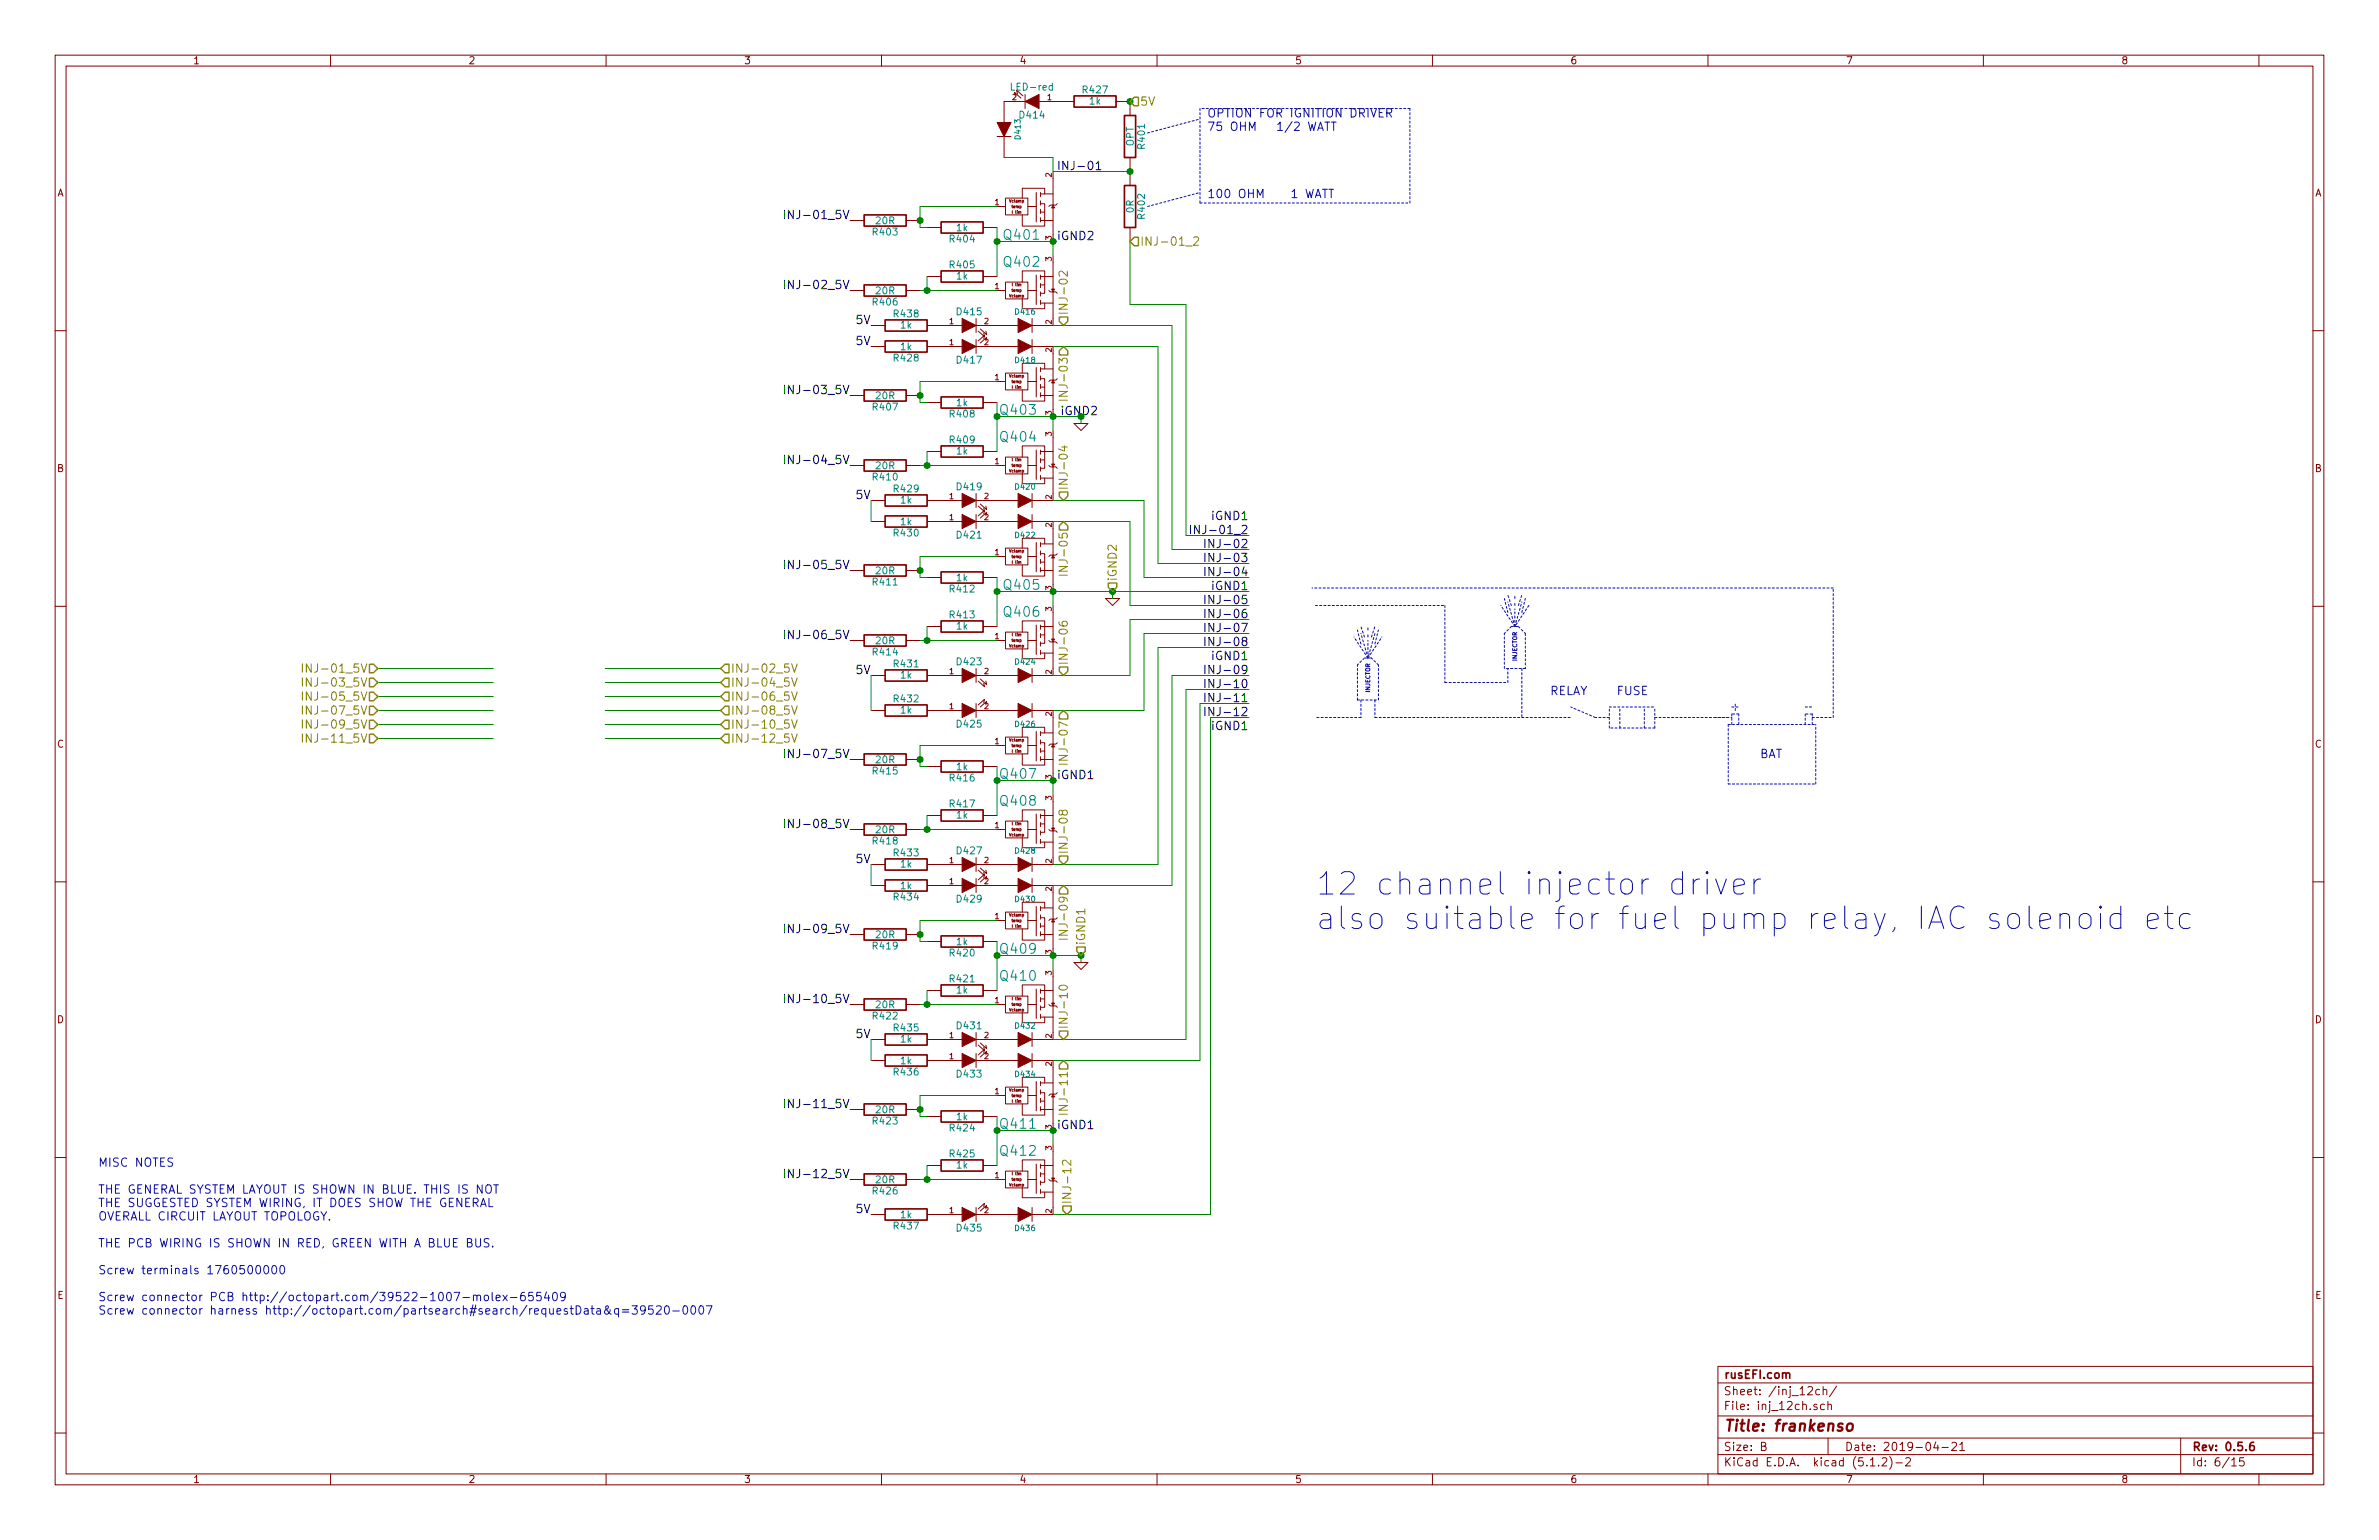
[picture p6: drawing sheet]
<svg xmlns="http://www.w3.org/2000/svg" width="432mm" height="279mm" viewBox="0 0 432 279" stroke-linecap="round" stroke-linejoin="round" font-family="sans-serif">
<defs><g id="words">
<g font-size="5.7" fill="#0000c2">
<text x="238.8" y="162.4">12 channel injector driver</text>
<text x="238.8" y="168.7">also suitable for fuel pump relay, IAC solenoid etc</text>
</g>
<text font-size="2.8" fill="#840000" x="312.8" y="259.7">Title: frankenso</text>
<g font-size="2.5" fill="#008484">
<text x="182.4" y="43.5">Q401</text>
<text x="182.4" y="48.4">Q402</text>
<text x="181.8" y="75.3">Q403</text>
<text x="181.8" y="80.2">Q404</text>
<text x="182.4" y="107">Q405</text>
<text x="182.4" y="111.9">Q406</text>
<text x="181.8" y="141.3">Q407</text>
<text x="181.8" y="146.2">Q408</text>
<text x="181.8" y="173.1">Q409</text>
<text x="181.8" y="178">Q410</text>
<text x="181.8" y="209.7">Q412</text>
<text x="181.8" y="204.8">Q411</text>
</g>
<g font-size="2.1" fill="#848400">
<text x="206.9" y="19.2">5V</text>
<text x="206.9" y="44.6">INJ-01_2</text>
<text x="193.8" y="57.3" transform="rotate(-90 193.8 57.3)">INJ-02</text>
<text x="193.8" y="71" transform="rotate(-90 193.8 71)">INJ-03</text>
<text x="193.8" y="89" transform="rotate(-90 193.8 89)">INJ-04</text>
<text x="193.8" y="102.8" transform="rotate(-90 193.8 102.8)">INJ-05</text>
<text x="202.7" y="105.5" transform="rotate(-90 202.7 105.5)">iGND2</text>
<text x="56.7" y="122">INJ-01_5V</text>
<text x="56.7" y="124.6">INJ-03_5V</text>
<text x="132.6" y="122">INJ-02_5V</text>
<text x="132.6" y="124.6">INJ-04_5V</text>
<text x="193.8" y="120.8" transform="rotate(-90 193.8 120.8)">INJ-06</text>
<text x="56.7" y="127.1">INJ-05_5V</text>
<text x="56.7" y="129.7">INJ-07_5V</text>
<text x="132.6" y="127.1">INJ-06_5V</text>
<text x="132.6" y="129.7">INJ-08_5V</text>
<text x="56.7" y="132.2">INJ-09_5V</text>
<text x="56.7" y="134.7">INJ-11_5V</text>
<text x="132.6" y="132.2">INJ-10_5V</text>
<text x="132.6" y="134.7">INJ-12_5V</text>
<text x="193.8" y="137.1" transform="rotate(-90 193.8 137.1)">INJ-07</text>
<text x="193.8" y="155.1" transform="rotate(-90 193.8 155.1)">INJ-08</text>
<text x="193.8" y="168.8" transform="rotate(-90 193.8 168.8)">INJ-09</text>
<text x="197" y="171.6" transform="rotate(-90 197 171.6)">iGND1</text>
<text x="193.8" y="186.8" transform="rotate(-90 193.8 186.8)">INJ-10</text>
<text x="193.8" y="200.6" transform="rotate(-90 193.8 200.6)">INJ-11</text>
<text x="194.4" y="218.6" transform="rotate(-90 194.4 218.6)">INJ-12</text>
</g>
<g font-size="2.1" fill="#0000c2">
<text x="219.1" y="21.3">OPTION FOR IGNITION DRIVER</text>
<text x="219.1" y="23.7">75 OHM</text>
<text x="228.7" y="23.7">1/2 WATT</text>
<text x="219.1" y="35.9">100 OHM</text>
<text x="230.5" y="35.9">1 WATT</text>
<text x="281.3" y="126.1">RELAY</text>
<text x="293.4" y="126.1">FUSE</text>
<text x="319.4" y="137.5">BAT</text>
<text x="17.8" y="211.7">MISC NOTES</text>
<text x="17.8" y="216.6">THE GENERAL SYSTEM LAYOUT IS SHOWN IN BLUE. THIS IS NOT</text>
<text x="17.8" y="219">THE SUGGESTED SYSTEM WIRING, IT DOES SHOW THE GENERAL</text>
<text x="17.8" y="221.4">OVERALL CIRCUIT LAYOUT TOPOLOGY.</text>
<text x="17.8" y="226.3">THE PCB WIRING IS SHOWN IN RED, GREEN WITH A BLUE BUS.</text>
<text x="17.8" y="231.2">Screw terminals 1760500000</text>
<text x="17.8" y="236.1">Screw connector PCB http://octopart.com/39522-1007-molex-655409</text>
<text x="17.8" y="238.5">Screw connector harness http://octopart.com/partsearch#search/requestData&amp;q=39520-0007</text>
</g>
<g font-size="2.1">
<text x="191.8" y="30.9">INJ-01</text>
<text x="144.2" y="39.8">INJ-01_5V</text>
<text x="191.8" y="43.6">iGND2</text>
<text x="144.2" y="52.5">INJ-02_5V</text>
<text x="155.5" y="58.8">5V</text>
<text x="155.5" y="62.6">5V</text>
<text x="144.2" y="71.5">INJ-03_5V</text>
<text x="144.2" y="84.2">INJ-04_5V</text>
<text x="155.5" y="90.6">5V</text>
<text x="220.2" y="94.4">iGND1</text>
<text x="218" y="96.9">INJ-01_2</text>
<text x="220.3" y="102">INJ-03</text>
<text x="220.3" y="99.4">INJ-02</text>
<text x="144.2" y="103.3">INJ-05_5V</text>
<text x="220.2" y="107.1">iGND1</text>
<text x="220.3" y="104.5">INJ-04</text>
<text x="220.3" y="109.6">INJ-05</text>
<text x="220.3" y="112.1">INJ-06</text>
<text x="144.2" y="116">INJ-06_5V</text>
<text x="220.2" y="119.8">iGND1</text>
<text x="220.3" y="114.7">INJ-07</text>
<text x="220.3" y="117.2">INJ-08</text>
<text x="155.5" y="122.3">5V</text>
<text x="220.3" y="122.3">INJ-09</text>
<text x="220.3" y="124.8">INJ-10</text>
<text x="220.3" y="127.4">INJ-11</text>
<text x="220.3" y="129.9">INJ-12</text>
<text x="144.2" y="137.5">INJ-07_5V</text>
<text x="220.2" y="132.5">iGND1</text>
<text x="191.8" y="141.4">iGND1</text>
<text x="144.2" y="150.2">INJ-08_5V</text>
<text x="155.5" y="156.6">5V</text>
<text x="144.2" y="169.3">INJ-09_5V</text>
<text x="144.2" y="182">INJ-10_5V</text>
<text x="155.5" y="188.3">5V</text>
<text x="144.2" y="201">INJ-11_5V</text>
<text x="191.8" y="204.9">iGND1</text>
<text x="144.2" y="213.7">INJ-12_5V</text>
<text x="155.5" y="220.1">5V</text>
</g>
<text font-size="2.1" fill="#008400" x="192.4" y="75.3">iGND2</text>
<g font-size="2.1" fill="#840000">
<text x="312.8" y="250.1">rusEFI.com</text>
<text x="312.8" y="255.8">File: inj_12ch.sch</text>
<text x="312.8" y="253.1">Sheet: /inj_12ch/</text>
<text x="312.8" y="263.2">Size: B</text>
<text x="334.8" y="263.2">Date: 2019-04-21</text>
<text x="397.8" y="263.2">Rev: 0.5.6</text>
<text x="312.8" y="266">KiCad E.D.A. kicad (5.1.2)-2</text>
<text x="397.8" y="266">Id: 6/15</text>
</g>
<g font-size="1.8" fill="#840000">
<text x="35" y="11.6">1</text>
<text x="85" y="11.6">2</text>
<text x="135" y="11.6">3</text>
<text x="185" y="11.6">4</text>
<text x="235" y="11.6">5</text>
<text x="285" y="11.6">6</text>
<text x="335" y="11.6">7</text>
<text x="385" y="11.6">8</text>
<text x="10.4" y="35.6">A</text>
<text x="420.2" y="35.6">A</text>
<text x="10.4" y="85.6">B</text>
<text x="420.2" y="85.6">B</text>
<text x="10.4" y="135.6">C</text>
<text x="420.2" y="135.6">C</text>
<text x="10.4" y="185.6">D</text>
<text x="420.2" y="185.6">D</text>
<text x="10.4" y="235.6">E</text>
<text x="420.2" y="235.6">E</text>
<text x="35" y="269">1</text>
<text x="85" y="269">2</text>
<text x="135" y="269">3</text>
<text x="185" y="269">4</text>
<text x="235" y="269">5</text>
<text x="285" y="269">6</text>
<text x="335" y="269">7</text>
<text x="385" y="269">8</text>
</g>
<g font-size="1.8" fill="#008484">
<text x="183.9" y="16.4">LED-red</text>
<text x="196.6" y="16.9">R427</text>
<text x="185.2" y="21.5">D414</text>
<text x="197.8" y="19">1k</text>
<text x="205.8" y="26.6" transform="rotate(-90 205.8 26.6)">OPT</text>
<text x="207.8" y="26.9" transform="rotate(-90 207.8 26.9)">R401</text>
<text x="159" y="40.7">20R</text>
<text x="173.7" y="42">1k</text>
<text x="205.8" y="38.6" transform="rotate(-90 205.8 38.6)">0R</text>
<text x="207.8" y="39.6" transform="rotate(-90 207.8 39.6)">R402</text>
<text x="158.5" y="42.7">R403</text>
<text x="172.5" y="44">R404</text>
<text x="159" y="53.4">20R</text>
<text x="172.5" y="48.7">R405</text>
<text x="173.7" y="50.7">1k</text>
<text x="158.5" y="55.4">R406</text>
<text x="162.4" y="57.6">R438</text>
<text x="163.5" y="59.6">1k</text>
<text x="173.8" y="57.2">D415</text>
<text x="162.4" y="65.6">R428</text>
<text x="163.5" y="63.6">1k</text>
<text x="173.8" y="66">D417</text>
<text x="158.5" y="74.5">R407</text>
<text x="159" y="72.4">20R</text>
<text x="172.5" y="75.7">R408</text>
<text x="173.7" y="73.7">1k</text>
<text x="172.5" y="80.4">R409</text>
<text x="173.7" y="82.5">1k</text>
<text x="158.5" y="87.2">R410</text>
<text x="159" y="85.1">20R</text>
<text x="162.4" y="89.3">R429</text>
<text x="173.8" y="89">D419</text>
<text x="163.5" y="91.4">1k</text>
<text x="163.5" y="95.3">1k</text>
<text x="162.4" y="97.3">R430</text>
<text x="173.8" y="97.7">D421</text>
<text x="158.5" y="106.2">R411</text>
<text x="159" y="104.2">20R</text>
<text x="172.5" y="107.5">R412</text>
<text x="173.7" y="105.5">1k</text>
<text x="172.5" y="112.2">R413</text>
<text x="158.5" y="118.9">R414</text>
<text x="159" y="116.9">20R</text>
<text x="173.7" y="114.2">1k</text>
<text x="162.4" y="121.1">R431</text>
<text x="163.5" y="123.1">1k</text>
<text x="173.8" y="120.7">D423</text>
<text x="162.4" y="127.4">R432</text>
<text x="163.5" y="129.5">1k</text>
<text x="173.8" y="132">D425</text>
<text x="158.5" y="140.5">R415</text>
<text x="159" y="138.5">20R</text>
<text x="172.5" y="141.8">R416</text>
<text x="173.7" y="139.8">1k</text>
<text x="172.5" y="146.5">R417</text>
<text x="173.7" y="148.5">1k</text>
<text x="158.5" y="153.2">R418</text>
<text x="159" y="151.2">20R</text>
<text x="162.4" y="155.4">R433</text>
<text x="173.8" y="155">D427</text>
<text x="163.5" y="157.4">1k</text>
<text x="163.5" y="161.3">1k</text>
<text x="162.4" y="163.4">R434</text>
<text x="173.8" y="163.8">D429</text>
<text x="158.5" y="172.3">R419</text>
<text x="159" y="170.2">20R</text>
<text x="172.5" y="173.5">R420</text>
<text x="173.7" y="171.5">1k</text>
<text x="172.5" y="178.2">R421</text>
<text x="158.5" y="185">R422</text>
<text x="159" y="182.9">20R</text>
<text x="173.7" y="180.3">1k</text>
<text x="162.4" y="187.1">R435</text>
<text x="163.5" y="189.2">1k</text>
<text x="173.8" y="186.7">D431</text>
<text x="162.4" y="195.1">R436</text>
<text x="163.5" y="193.1">1k</text>
<text x="173.8" y="195.5">D433</text>
<text x="159" y="202">20R</text>
<text x="173.7" y="203.3">1k</text>
<text x="158.5" y="204">R423</text>
<text x="172.5" y="205.3">R424</text>
<text x="172.5" y="210">R425</text>
<text x="159" y="214.7">20R</text>
<text x="173.7" y="212">1k</text>
<text x="158.5" y="216.7">R426</text>
<text x="163.5" y="221">1k</text>
<text x="162.4" y="223.1">R437</text>
<text x="173.8" y="223.4">D435</text>
</g>
<g font-size="1.4" fill="#840000">
<text x="183.8" y="18.2">2</text>
<text x="190.1" y="18.2">1</text>
<text x="190.9" y="32.1" transform="rotate(-90 190.9 32.1)">2</text>
<text x="180.6" y="37.2">1</text>
<text x="190.9" y="47.4" transform="rotate(-90 190.9 47.4)">3</text>
<text x="190.9" y="43.6" transform="rotate(-90 190.9 43.6)">3</text>
<text x="180.6" y="52.5">1</text>
<text x="172.3" y="58.8">1</text>
<text x="178.7" y="58.8">2</text>
<text x="190.9" y="58.8" transform="rotate(-90 190.9 58.8)">2</text>
<text x="172.3" y="62.6">1</text>
<text x="178.7" y="62.6">2</text>
<text x="190.9" y="63.9" transform="rotate(-90 190.9 63.9)">2</text>
<text x="180.6" y="69">1</text>
<text x="190.9" y="75.3" transform="rotate(-90 190.9 75.3)">3</text>
<text x="190.9" y="79.1" transform="rotate(-90 190.9 79.1)">3</text>
<text x="180.6" y="84.2">1</text>
<text x="172.3" y="90.6">1</text>
<text x="172.3" y="94.4">1</text>
<text x="178.7" y="90.6">2</text>
<text x="178.7" y="94.4">2</text>
<text x="190.9" y="95.6" transform="rotate(-90 190.9 95.6)">2</text>
<text x="190.9" y="90.6" transform="rotate(-90 190.9 90.6)">2</text>
<text x="180.6" y="100.7">1</text>
<text x="190.9" y="107.1" transform="rotate(-90 190.9 107.1)">3</text>
<text x="190.9" y="110.9" transform="rotate(-90 190.9 110.9)">3</text>
<text x="180.6" y="116">1</text>
<text x="172.3" y="122.3">1</text>
<text x="178.7" y="122.3">2</text>
<text x="190.9" y="122.3" transform="rotate(-90 190.9 122.3)">2</text>
<text x="172.3" y="128.7">1</text>
<text x="178.7" y="128.7">2</text>
<text x="190.9" y="129.9" transform="rotate(-90 190.9 129.9)">2</text>
<text x="180.6" y="135">1</text>
<text x="190.9" y="141.4" transform="rotate(-90 190.9 141.4)">3</text>
<text x="190.9" y="145.2" transform="rotate(-90 190.9 145.2)">3</text>
<text x="180.6" y="150.2">1</text>
<text x="172.3" y="156.6">1</text>
<text x="172.3" y="160.4">1</text>
<text x="178.7" y="156.6">2</text>
<text x="178.7" y="160.4">2</text>
<text x="190.9" y="161.7" transform="rotate(-90 190.9 161.7)">2</text>
<text x="190.9" y="156.6" transform="rotate(-90 190.9 156.6)">2</text>
<text x="180.6" y="166.8">1</text>
<text x="190.9" y="173.1" transform="rotate(-90 190.9 173.1)">3</text>
<text x="190.9" y="176.9" transform="rotate(-90 190.9 176.9)">3</text>
<text x="180.6" y="182">1</text>
<text x="172.3" y="188.3">1</text>
<text x="178.7" y="188.3">2</text>
<text x="190.9" y="188.3" transform="rotate(-90 190.9 188.3)">2</text>
<text x="172.3" y="192.2">1</text>
<text x="178.7" y="192.2">2</text>
<text x="190.9" y="193.4" transform="rotate(-90 190.9 193.4)">2</text>
<text x="180.6" y="198.5">1</text>
<text x="190.9" y="208.7" transform="rotate(-90 190.9 208.7)">3</text>
<text x="190.9" y="204.9" transform="rotate(-90 190.9 204.9)">3</text>
<text x="180.6" y="213.7">1</text>
<text x="172.3" y="220.1">1</text>
<text x="178.7" y="220.1">2</text>
<text x="190.9" y="220.1" transform="rotate(-90 190.9 220.1)">2</text>
</g>
<g font-size="1.4" fill="#008484">
<text x="185.2" y="25.2" transform="rotate(-90 185.2 25.2)">D413</text>
<text x="184.4" y="57.1">D416</text>
<text x="184.4" y="65.9">D418</text>
<text x="184.4" y="88.8">D420</text>
<text x="184.4" y="97.6">D422</text>
<text x="184.4" y="120.6">D424</text>
<text x="184.4" y="131.9">D426</text>
<text x="184.4" y="154.9">D428</text>
<text x="184.4" y="163.7">D430</text>
<text x="184.4" y="186.6">D432</text>
<text x="184.4" y="195.4">D434</text>
<text x="184.4" y="223.3">D436</text>
</g>
<g font-size="1.1" fill="#0000c2">
<text x="248.7" y="125.7" transform="rotate(-90 248.7 125.7)">INJECTOR</text>
<text x="275.4" y="120" transform="rotate(-90 275.4 120)">INJECTOR</text>
</g>
<g font-size=".7" fill="#840000">
<text x="183.3" y="36.7">Vclamp</text>
<text x="183.7" y="37.7">temp</text>
<text x="183.8" y="38.8">I lim</text>
<text x="183.3" y="53.9">Vclamp</text>
<text x="183.7" y="52.9">temp</text>
<text x="183.8" y="51.9">I lim</text>
<text x="183.3" y="68.5">Vclamp</text>
<text x="183.7" y="69.5">temp</text>
<text x="183.8" y="70.5">I lim</text>
<text x="183.8" y="83.7">I lim</text>
<text x="183.3" y="85.7">Vclamp</text>
<text x="183.7" y="84.7">temp</text>
<text x="183.3" y="100.2">Vclamp</text>
<text x="183.7" y="101.2">temp</text>
<text x="183.8" y="102.3">I lim</text>
<text x="183.3" y="117.4">Vclamp</text>
<text x="183.7" y="116.4">temp</text>
<text x="183.8" y="115.4">I lim</text>
<text x="183.3" y="134.5">Vclamp</text>
<text x="183.7" y="135.5">temp</text>
<text x="183.8" y="136.6">I lim</text>
<text x="183.8" y="149.7">I lim</text>
<text x="183.3" y="151.7">Vclamp</text>
<text x="183.7" y="150.7">temp</text>
<text x="183.3" y="166.3">Vclamp</text>
<text x="183.7" y="167.3">temp</text>
<text x="183.8" y="168.3">I lim</text>
<text x="183.3" y="183.5">Vclamp</text>
<text x="183.7" y="182.5">temp</text>
<text x="183.8" y="181.5">I lim</text>
<text x="183.3" y="198">Vclamp</text>
<text x="183.7" y="199">temp</text>
<text x="183.8" y="200.1">I lim</text>
<text x="183.3" y="215.2">Vclamp</text>
<text x="183.7" y="214.2">temp</text>
<text x="183.8" y="213.2">I lim</text>
</g>
</g></defs>
<g fill="none" stroke="#840000" stroke-width=".18">
<path d="M10 10h411.8v259.4h-411.8zM12 12h407.8v255.4h-407.8zM60 10v2M110 10v2M160 10v2M184.3 17.4l-.2-.6 1.2 1M184.7 17l-.2-.6 1.2 1M186.1 18.4h-3.9v3.8M186.1 17.1v2.6M188.6 18.4h6.3M202.6 18.4h2.5v2.6M210 10v2"/>
<path d="M260 10v2M310 10v2M360 10v2M410 10v2M181 24.8h2.5M181 37.5h1.5M182.2 24.8v3.8M182.5 35.9h4.1v3.1h-4.1zM185.5 39v2h4.1v-1h1.5M186.6 37.5h1.5M188.1 34.9v5.4M188.8 37h.8v3h-.8"/>
<path d="M188.8 34.9v.8M188.8 36.4v.8M188.8 38v.7M188.8 39.5v.8M188.8 35.2h2.3M188.8 38.5h.8M189.6 35.2v-1h-4.1v1.7M191.1 37.2h-.5l-.2 .3M191.1 37.2l.3 .5h-.5zM191.1 32.4v4.8M191.1 37.7v4.8M191.9 37l-.3 .2h-.5"/>
<path d="M205.1 28.6v5.1M10 60h2M154.3 40h2.5M154.3 52.7h2.5M158.1 59.1h2.6M164.5 40h2.5M164.5 52.7h2.5M168.3 50.2h2.5M168.3 41.3h2.5M168.3 59.1h6.3M177.2 59.1h7.6M177.2 57.8v2.5"/>
<path d="M177.9 59.7l1.2 1-.2-.6M178.4 50.2h2.6M178.4 41.3h2.6M181 52.7h1.5M182.5 51.2h4.1v3h-4.1zM185.5 54.2v1.8h4.1v-1M186.6 52.7h1.5M187.3 57.8v2.5M187.3 59.1h3.8M188.1 49.9v5.3M188.8 50.2h.8v3h-.8M188.8 49.9v.8"/>
<path d="M188.8 51.4v.8M188.8 53v.7M188.8 54.5v.7M188.8 55h2.3M188.8 51.7h.8M190.4 52.7l.2 .3h.5M190.9 52.5h.5l-.3 .5zM191.1 50.2h-1.5v-1.1h-4.1v2.1M191.1 53h.5l.3 .2M191.1 47.6v4.9M191.1 53v4.8M205.1 41.3v2.5"/>
<path d="M419.8 60h2M154.3 71.8h2.5M158.1 62.9h2.6M164.5 71.8h2.5M168.3 73h2.5M168.3 62.9h6.3M177.2 61.6v2.5M177.2 62.9h7.6M177.5 60.1l1.2 1-.1-.6M178.4 73h2.6M178.6 61.5l.1-.7-1.2 1M178.9 61.8l.2-.6-1.2 1"/>
<path d="M181 69.2h1.5M182.5 67.7h4.1v3h-4.1zM185.5 70.7v2.1h4.1v-1h1.5M186.6 69.2h1.5M187.3 61.6v2.5M187.3 62.9h3.8M188.1 66.7v5.3M188.8 68.7h.8v3.1h-.8M188.8 66.7v.7M188.8 68.2v.8M188.8 69.7v.8M188.8 71.2v.8"/>
<path d="M188.8 66.9h2.3M188.8 70.2h.8M189.6 66.9v-1h-4.1v1.8M191.1 69h-.5l-.2 .2M191.1 69l.3 .5h-.5zM191.1 64.1v4.9M191.1 69.5v4.8M191.1 79.4v4.8M191.9 68.7l-.3 .3h-.5M194.9 76.8h2.6l-1.3 1.3zM154.3 84.5h2.5M158.1 90.8h2.6"/>
<path d="M158.1 94.6h2.6M164.5 84.5h2.5M168.3 81.9h2.5M168.3 90.8h6.3M168.3 94.6h6.3M177.2 89.5v2.6M177.2 93.3v2.6M177.2 90.8h7.6M177.2 94.6h7.6M177.5 91.8l1.2 1-.1-.6M177.9 91.4l1.2 1.1-.2-.7M178.4 81.9h2.6"/>
<path d="M178.6 93.2l.1-.6-1.2 1M178.9 93.6l.2-.6-1.2 1M181 84.5h1.5M182.5 82.9h4.1v3.1h-4.1zM182.5 99.4h4.1v3.1h-4.1zM185.5 86v1.8h4.1v-1.1M186.6 84.5h1.5M187.3 89.5v2.6M187.3 93.3v2.6M187.3 90.8h3.8M187.3 94.6h3.8M188.1 81.7v5.3"/>
<path d="M188.1 98.4v5.4M188.8 81.9h.8v3.1h-.8M188.8 81.7v.7M188.8 83.2v.7M188.8 84.7v.8M188.8 86.2v.8M188.8 98.4v.8M188.8 99.9v.8M188.8 86.7h2.3M188.8 83.4h.8M188.8 98.7h2.3M189.6 98.7v-1h-4.1v1.7"/>
<path d="M190.4 84.5l.2 .2h.5M190.9 84.2h.5l-.3 .5zM191.1 81.9h-1.5v-1h-4.1v2M191.1 84.7h.5l.3 .3M191.1 84.7v4.8M191.1 95.9v4.8M10 110h2M154.3 116.2h2.5M154.3 103.5h2.5M164.5 116.2h2.5M164.5 103.5h2.5M168.3 104.8h2.5"/>
<path d="M168.3 113.7h2.5M178.4 104.8h2.6M178.4 113.7h2.6M181 116.2h1.5M181 101h1.5M182.5 114.7h4.1v3h-4.1zM185.5 117.7v1.8h4.1v-1M185.5 102.5v2h4.1v-1h1.5M186.6 116.2h1.5M186.6 101h1.5M188.1 113.4v5.3M188.8 113.7h.8v3h-.8"/>
<path d="M188.8 100.5h.8v3h-.8M188.8 101.5v.7M188.8 103v.8M188.8 113.4v.8M188.8 114.9v.8M188.8 116.5v.7M188.8 118v.7M188.8 118.5h2.3M188.8 115.2h.8M188.8 102h.8M190.4 116.2l.2 .3h.5M190.9 116h.5l-.3 .5z"/>
<path d="M191.1 113.7h-1.5v-1.1h-4.1v2.1M191.1 116.5h.5l.3 .2M191.1 100.7h-.5l-.2 .3M191.1 100.7l.3 .5h-.5zM191.1 101.2v4.8M191.1 111.1v4.9M191.1 116.5v4.8M191.9 100.5l-.3 .2h-.5M200.7 108.6h2.5l-1.3 1.3zM419.8 110h2M154.3 137.8h2.5M158.1 122.6h2.6"/>
<path d="M158.1 128.9h2.6M164.5 137.8h2.5M168.3 139.1h2.5M168.3 122.6h6.3M168.3 128.9h6.3M177.2 121.3v2.5M177.2 127.6v2.6M177.2 122.6h7.6M177.2 128.9h7.6M177.5 123.6l1.2 1-.1-.6M177.9 123.2l1.2 1-.2-.6M178.4 139.1h2.6"/>
<path d="M178.6 127.5l.1-.6-1.2 1M178.9 127.9l.2-.6-1.2 1M181 135.3h1.5M182.5 133.7h4.1v3.1h-4.1zM185.5 136.8v2h4.1v-1h1.5M186.6 135.3h1.5M187.3 121.3v2.5M187.3 127.6v2.6M187.3 122.6h3.8M187.3 128.9h3.8M188.1 132.7v5.3M188.8 134.7h.8v3.1h-.8"/>
<path d="M188.8 133h2.3M188.8 136.3h.8M188.8 132.7v.8M188.8 134.2v.8M188.8 135.8v.7M188.8 137.3v.7M189.6 133v-1h-4.1v1.7M191.1 135h-.5l-.2 .3M191.1 135l.3 .5h-.5zM191.1 130.2v4.8M191.1 135.5v4.8M191.9 134.7l-.3 .3h-.5"/>
<path d="M10 160h2M154.3 150.5h2.5M158.1 156.8h2.6M164.5 150.5h2.5M168.3 148h2.5M168.3 156.8h6.3M177.2 155.6v2.5M177.2 159.4v2.5M177.2 156.8h7.6M177.5 157.9l1.2 1-.1-.7M177.9 157.5l1.2 1-.2-.6M178.4 148h2.6"/>
<path d="M178.6 159.3l.1-.7-1.2 1M178.9 159.6l.2-.6-1.2 1M181 150.5h1.5M182.5 149h4.1v3h-4.1zM185.5 152v1.8h4.1v-1M186.6 150.5h1.5M187.3 155.6v2.5M187.3 159.4v2.5M187.3 156.8h3.8M188.1 147.7v5.3M188.8 148h.8v3h-.8M188.8 147.7v.8"/>
<path d="M188.8 149.2v.8M188.8 150.7v.8M188.8 152.3v.7M188.8 152.8h2.3M188.8 149.5h.8M190.4 150.5l.2 .2h.5M190.9 150.2h.5l-.3 .5zM191.1 148h-1.5v-1.1h-4.1v2.1M191.1 150.7h.5l.3 .3M191.1 145.4v4.8M191.1 150.7v4.9M419.8 160h2"/>
<path d="M154.3 169.5h2.5M158.1 160.7h2.6M164.5 169.5h2.5M168.3 179.7h2.5M168.3 170.8h2.5M168.3 160.7h6.3M177.2 160.7h7.6M178.4 179.7h2.6M178.4 170.8h2.6M181 167h1.5M182.5 165.5h4.1v3h-4.1zM185.5 168.5v2.1h4.1v-1.1h1.5"/>
<path d="M186.6 167h1.5M187.3 160.7h3.8M188.1 164.5v5.3M188.1 179.5v5.3M188.8 166.5h.8v3h-.8M188.8 179.7h.8v3.1h-.8M188.8 164.5v.7M188.8 166v.8M188.8 167.5v.8M188.8 169v.8M188.8 179.5v.7M188.8 164.7h2.3"/>
<path d="M188.8 168h.8M189.6 164.7v-1h-4.1v1.8M191.1 166.8h-.5l-.2 .2M191.1 166.8l.3 .5h-.5zM191.1 179.7h-1.5v-1h-4.1v2M191.1 161.9v4.9M191.1 167.3v4.8M191.1 177.2v4.8M191.9 166.5l-.3 .3h-.5M194.9 174.6h2.6l-1.3 1.3zM154.3 182.2h2.5M158.1 188.6h2.6"/>
<path d="M158.1 192.4h2.6M164.5 182.2h2.5M168.3 188.6h6.3M168.3 192.4h6.3M177.2 187.3v2.6M177.2 191.1v2.6M177.2 188.6h7.6M177.2 192.4h7.6M177.5 189.6l1.2 1-.1-.6M177.9 189.2l1.2 1-.2-.6M178.6 191l.1-.6-1.2 1M178.9 191.4l.2-.6-1.2 1"/>
<path d="M181 182.2h1.5M181 198.8h1.5M182.5 180.7h4.1v3.1h-4.1zM182.5 197.2h4.1v3.1h-4.1zM185.5 183.8v1.7h4.1v-1M186.6 182.2h1.5M186.6 198.8h1.5M187.3 187.3v2.6M187.3 191.1v2.6M187.3 188.6h3.8M187.3 192.4h3.8M188.1 196.2v5.3"/>
<path d="M188.8 198.2h.8v3.1h-.8M188.8 181v.7M188.8 182.5v.8M188.8 184v.8M188.8 196.2v.8M188.8 197.7v.8M188.8 199.3v.7M188.8 184.5h2.3M188.8 181.2h.8M188.8 196.5h2.3M188.8 199.8h.8M189.6 196.5v-1h-4.1v1.7"/>
<path d="M190.4 182.2l.2 .3h.5M190.9 182h.5l-.3 .5zM191.1 182.5h.5l.3 .3M191.1 198.5h-.5l-.2 .3M191.1 198.5l.3 .5h-.5zM191.1 182.5v4.8M191.1 193.7v4.8M191.1 199v4.8M191.9 198.2l-.3 .3h-.5M10 210h2M154.3 214h2.5M154.3 201.3h2.5"/>
<path d="M164.5 214h2.5M164.5 201.3h2.5M168.3 202.6h2.5M168.3 211.5h2.5M177.2 219.1v2.5M178.4 202.6h2.6M178.4 211.5h2.6M178.6 218.9l.1-.6-1.2 1M178.9 219.3l.2-.6-1.2 1M181 214h1.5M182.5 212.5h4.1v3h-4.1zM185.5 215.5v1.8h4.1v-1"/>
<path d="M185.5 200.3v2h4.1v-1h1.5M186.6 214h1.5M187.3 219.1v2.5M188.1 211.2v5.3M188.8 211.5h.8v3h-.8M188.8 200.8v.7M188.8 211.2v.8M188.8 212.7v.8M188.8 214.2v.8M188.8 215.8v.7M188.8 216.3h2.3M188.8 213h.8"/>
<path d="M190.4 214l.2 .2h.5M190.9 213.7h.5l-.3 .5zM191.1 211.5h-1.5v-1.1h-4.1v2.1M191.1 214.2h.5l.3 .3M191.1 208.9v4.8M191.1 214.2v4.9M419.8 210h2M158.1 220.3h2.6M168.3 220.3h6.3M177.2 220.3h7.6M187.3 220.3h3.8M10 260h2"/>
<path d="M311.8 247.9h108v19.5h-108zM311.8 256.9h108M311.8 250.9h108M329.8 254.8h-.4l-.2 .2 .1 .2 .5 .1v.4h-.6M330.3 252.1h-.5l-.2 .2v.6l.2 .2 .5-.1M330.9 252.2l.1-.1a.37 .37 0 0 1 .6 .2v.8M330.9 251.6v1.5M331.1 254.8h-.4l-.3 .2 .1 .6 .2 .2 .4-.1M331.8 254.9l.2-.1h.4v1M331.8 254.3v1.5M333.3 251.5l-1.2 1.9M419.8 260h2"/>
<path d="M60 267.4v2M110 267.4v2M160 267.4v2M210 267.4v2M260 267.4v2M310 267.4v2M311.8 263.9h108M311.8 260.9h108M319.7 262.4l.7-.1 .1-.2-.1-.4h-.7v1.5h.6l.3-.3a.41 .41 0 0 0-.4-.5M331.8 260.9v3M339.5 266h.8M341 265.8v.2"/>
<path d="M341.6 264.6l.2-.1h.4l.2 .1 .1 .3-.1 .2-.8 .9h.9M343 264.3a1.71 1.71 0 0 1 0 2.2M344.1 265.4h1.2M345.9 264.6l.6-.1 .3 .4-1 1.1h1M351.4 261.6l-.4 1.1h.9M351.7 262.2v1M352.5 262.6h1.1M354.3 261.8l.2-.1h.3l.3 .1v.3v.2l-.9 .9h.9M355.7 262.1l.4-.4v1.5M355.7 263.2h.9M360 267.4v2M395.8 260.9v6.5"/>
<path d="M405.1 264.9l.4-.4v1.5M405.1 266h.8M407.3 264.5h-.7l-.1 .7 .2-.2 .5 .1 .1 .2v.5l-.2 .2-.6-.2M410 267.4v2"/>
</g>
<g fill="none" stroke="#840000" stroke-width=".3">
<path d="M194.9 17.4h7.7v2h-7.7zM156.8 39h7.7v2h-7.7zM204.1 21h2v7.6h-2zM204.1 33.7h2v7.6h-2zM156.8 51.7h7.7v2h-7.7zM160.7 58h7.6v2.1h-7.6zM170.8 49.1h7.6v2.1h-7.6zM170.8 40.3h7.6v2h-7.6zM156.8 70.7h7.7v2.1h-7.7zM160.7 61.8h7.6v2.1h-7.6zM170.8 72h7.6v2h-7.6zM156.8 83.4h7.7v2.1h-7.7z"/>
<path d="M160.7 89.8h7.6v2h-7.6zM160.7 93.6h7.6v2h-7.6zM170.8 80.9h7.6v2h-7.6zM156.8 102.5h7.7v2h-7.7zM156.8 115.2h7.7v2h-7.7zM170.8 103.8h7.6v2h-7.6zM170.8 112.6h7.6v2.1h-7.6zM156.8 136.8h7.7v2h-7.7zM160.7 121.5h7.6v2.1h-7.6zM160.7 127.9h7.6v2h-7.6zM170.8 138h7.6v2.1h-7.6zM156.8 149.5h7.7v2h-7.7z"/>
<path d="M160.7 155.8h7.6v2.1h-7.6zM160.7 159.6h7.6v2.1h-7.6zM170.8 146.9h7.6v2.1h-7.6zM156.8 168.5h7.7v2.1h-7.7zM170.8 178.7h7.6v2h-7.6zM170.8 169.8h7.6v2h-7.6zM156.8 181.2h7.7v2.1h-7.7zM160.7 187.6h7.6v2h-7.6zM160.7 191.4h7.6v2h-7.6zM156.8 200.3h7.7v2h-7.7zM156.8 213h7.7v2h-7.7zM160.7 219.3h7.6v2.1h-7.6z"/>
<path d="M170.8 201.5h7.6v2.1h-7.6zM170.8 210.4h7.6v2.1h-7.6zM324.2 249.3a.36 .36 0 0 1 .3-.2 .36 .36 0 0 1 .3 .2v.8M409 261.7a.59 .59 0 0 0-.7 .6l.1 .7 .2 .2 .5-.2 .1-.5-.2-.2h-.4l-.3 .2"/>
</g>
<path d="M335.4 258.4a.51 .51 0 0 1 .5-.2 .51 .51 0 0 1 .4 .4l-.1 .6a.56 .56 0 0 1-.5 .4 .56 .56 0 0 1-.5-.4z" fill="none" stroke="#840000" stroke-width=".41"/>
<g fill="none" stroke="#0000c2" stroke-width=".18">
<path d="M226.8 23.7v-1.6l.5 1.1 .5-1.1v1.6M228.2 35.9v-1.6l.5 1.1 .5-1.1v1.6M238.7 35.9l.5-1.6 .6 1.6M238.9 35.4h.7M239.2 23.7l.5-1.6 .5 1.6M239.3 23.2h.7M240 34.3h.9M240.5 22.1h.9M240.5 34.3v1.6M240.9 22.1v1.6M241.2 34.3h.9M241.6 22.1h.9"/>
<path d="M241.6 34.3v1.6M242.1 22.1v1.6M251.7 20.5l.8-.1 .1-.2-.1-.4-.8-.1v1.5M252.1 20.5l.5 .7M305.4 159.7l-.4-.2h-.8l-.5 .4-.2 .4v1.1l.2 .4 .5 .4h.8l.4-.2M305.4 158.1v4.1M307.3 159.5v2.7M308.5 159.5a1.04 1.04 0 0 0-1.2 .8M309.9 158.1l-.2 .2 .2 .2 .1-.2-.1-.2v.4M309.9 159.5v2.7M311.4 159.5l1 2.7 .9-2.7M318.4 159.5v2.7"/>
<path d="M319.5 159.5a1.04 1.04 0 0 0-1.1 .8M314.7 160.9l1.9-.4-.2-.8-.3-.2h-.8l-.4 .2-.2 .4v1.5l.2 .4 .4 .2h.8l.3-.2M364.6 166.1a1.1 1.1 0 0 1 1.1-.4 1.1 1.1 0 0 1 .8 .8v1.2a1.1 1.1 0 0 1-1 .8 1.1 1.1 0 0 1-1.1-.8v-1.2zM368.3 164.4v3.5l.2 .3 .4 .3M370.2 167.1l2-.4v-.4l-.2-.4-.4-.2h-.8l-.4 .2-.2 .4v1.6l.2 .3 .4 .3h.8l.4-.3M373.9 166.1a1 1 0 0 1 1.7 .2v2.2M373.9 165.7v2.8M377.6 166.1a1.12 1.12 0 0 1 1.1-.4 1.12 1.12 0 0 1 .8 .8v1.2a1.1 1.1 0 0 1-1 .8 1.1 1.1 0 0 1-1.1-.8v-1.2zM381.3 164.4l-.2 .2 .2 .2 .2-.2-.2-.2v.4M381.3 165.7v2.8M384.9 165.9l-.3-.2h-.8l-.6 .4-.2 .4v1.2l.2 .4 .6 .4h.8l.3-.3M384.9 164.4v4.1"/>
<path d="M389.8 167.1l1.9-.4v-.4l-.2-.4-.4-.2h-.8l-.3 .2-.2 .4v1.6l.2 .3 .3 .3h.8l.4-.3M392.9 165.7h1.5M393.4 164.4v3.5l.2 .3 .4 .3h.4M397.5 165.9l-.4-.2h-.8l-.5 .4-.2 .4v1.2l.4 .5 .3 .3h.8l.4-.3M87.2 218.9l.5-1.5 .5 1.5M87.4 218.5h.7M87.5 215v1.5l-.9-1.5v1.5M88.2 215.2l.3-.2a.53 .53 0 0 1 .7 .5v.5a.51 .51 0 0 1-.8 .4 1.14 1.14 0 0 1-.2-1.2zM88.7 217.4v1.5h.8M89.6 215h.9M90 215v1.5M46.6 229.7l.3-.1a.97 .97 0 0 1 0 1.5 .84 .84 0 0 1-.3-1.4z"/>
<path d="M48 229.7l.3-.1a.82 .82 0 0 1 .6 .6 .82 .82 0 0 1-.4 .8l-.1 .1a.84 .84 0 0 1-.4-1.4zM49.5 229.7l.2-.1a.82 .82 0 0 1 .6 .6 .82 .82 0 0 1-.3 .8l-.2 .1a.84 .84 0 0 1-.3-1.4zM50.9 229.7l.3-.1a.82 .82 0 0 1 .6 .6 .82 .82 0 0 1-.4 .8l-.2 .1-.3-.3-.1-.6zM59.8 221.2v.2M82.4 234.5h1l-.6 1.5M84 235.4h1.2M84.8 225.4l.7-.1 .1-.3-.3-.3h-.5v1.5h.6l.3-.3a.41 .41 0 0 0-.4-.5M85.9 235.1l.2-.1 .4 .1 .1 .9M85.9 235v1M86.4 224.7v1.2l.2 .3h.3l.3-.3v-1.2M86.6 235.2a.36 .36 0 0 1 .3-.2 .36 .36 0 0 1 .3 .2v.8M88 235.1l.4-.1 .3 .3v.4l-.3 .3-.4-.1-.1-.2z"/>
<path d="M88.7 224.8l-.5-.1-.3 .1v.5l.7 .3 .1 .3-.3 .3h-.5M89.3 234.5v1.3l.2 .2M89.4 226.1v.1M90 235.5l.8-.2-.1-.2-.4-.1-.3 .2 .1 .7h.6M91.3 235l.8 1M92.1 235l-.8 1M92.7 235.4h1.1M95.2 234.5a.59 .59 0 0 0-.7 .6l.1 .8 .5 .1 .2-.2 .1-.5-.2-.2h-.4l-.3 .2M96.7 234.5h-.7l-.1 .7 .2-.1h.5l.2 .2-.1 .5-.2 .2h-.4l-.2-.2M98.2 234.5h-.7l-.1 .7 .2-.1h.5l.1 .2v.5l-.2 .2-.6-.2M99.2 234.4l-.4 1.1h1M99.6 235v1"/>
<path d="M100.4 234.6l.3-.1a.82 .82 0 0 1 .6 .6 .82 .82 0 0 1-.4 .8l-.1 .1a.84 .84 0 0 1-.4-1.4zM102.6 235.1l-.3 .3-.4-.1-.2-.2v-.4l.2-.2h.4l.2 .1a1.06 1.06 0 0 1-.3 1.4h-.3M106.1 237.5h.6l.1 .9M106.8 237.8h-.6a.3 .3 0 0 0-.2 .3 .3 .3 0 0 0 .2 .3h.6M107.3 237.4h.5M107.5 236.9v1.3l.3 .2M108.3 237.5h.6l.1 .9M109 237.8h-.5a.31 .31 0 0 0-.2 .3 .31 .31 0 0 0 .2 .3h.5M110.7 237.6l-.3 .7a.42 .42 0 0 1-.6 0 .42 .42 0 0 1 .1-.6l.5-.5-.2-.3-.2 .1a1.2 1.2 0 0 0 .7 1.4h.2M112.3 237.5l-.5-.1-.3 .3v.4l.2 .3h.6M112.3 237.4v1.5M113 237.6h1.1"/>
<path d="M113 238h1.1M114.7 236.9h1l-.5 .6 .4 .1v.7l-.2 .1h-.5l-.2-.1M117.1 237.5l-.3 .3h-.3l-.2-.3v-.3l.1-.2 .4-.1 .2 .1a1.06 1.06 0 0 1-.3 1.4h-.3M118.5 236.9h-.7l-.1 .7 .2-.1h.5l.2 .3-.1 .5-.2 .1-.6-.1M119.2 237l.5-.1 .3 .1v.3v.2l-.9 .9h.9M120.8 237l.2-.1a.82 .82 0 0 1 .6 .6 .82 .82 0 0 1-.3 .9h-.2a.84 .84 0 0 1-.3-1.4zM122.1 237.8h1.2M124.1 237l.2-.1a.82 .82 0 0 1 .6 .6 .82 .82 0 0 1-.3 .9h-.1a.86 .86 0 0 1-.4-1.4zM125.6 237l.2-.1a.81 .81 0 0 1 .3 1.4l-.2 .1a.84 .84 0 0 1-.3-1.4zM127 237l.4-.1a.97 .97 0 0 1 0 1.5 .84 .84 0 0 1-.4-1.4zM128.2 236.9h1l-.6 1.5"/>
</g>
<g fill="none" stroke="#000" stroke-width=".18">
<path d="M142.4 38.2v1.5M144 38.2v1.5l-.9-1.5v1.5M197.6 29.4l.3-.1a.82 .82 0 0 1 .6 .6 .82 .82 0 0 1-.4 .8l-.1 .1a.84 .84 0 0 1-.4-1.4zM199 29.7l.4-.4v1.5M199 30.8h.8M142.4 50.9v1.5M144 50.9v1.5l-.9-1.5v1.5M142.4 69.9v1.5M144 69.9v1.5l-.9-1.5v1.5M142.4 82.6v1.5M144 82.6v1.5l-.9-1.5v1.5M216.1 95.3v1.5"/>
<path d="M217.7 95.3v1.5l-.9-1.5v1.5M218.7 97.8v1.6M220.3 97.8v1.6l-.9-1.6v1.6M142.4 101.7v1.5M142.4 114.4v1.5M144 101.7v1.5l-.9-1.5v1.5M144 114.4v1.5l-.9-1.5v1.5M218.7 100.4v1.5M218.7 102.9v1.5M218.7 108v1.5M218.7 110.5v1.6M218.7 113.1v1.5"/>
<path d="M218.7 115.6v1.5M220.3 113.1v1.5l-.9-1.5v1.5M220.3 115.6v1.5l-.9-1.5v1.5M220.3 108v1.5l-.9-1.5v1.5M220.3 110.5v1.6l-.9-1.6v1.6M220.3 100.4v1.5l-.9-1.5v1.5M220.3 102.9v1.5l-.9-1.5v1.5M142.4 135.9v1.6M144 135.9v1.6l-.9-1.6v1.6M218.7 120.7v1.5M218.7 123.2v1.6M218.7 125.8v1.5"/>
<path d="M218.7 128.3v1.5M220.3 125.8v1.5l-.9-1.5v1.5M220.3 128.3v1.5l-.9-1.5v1.5M220.3 120.7v1.5l-.9-1.5v1.5M220.3 123.2v1.6l-.9-1.6v1.6M142.4 148.6v1.6M144 148.6v1.6l-.9-1.6v1.6M142.4 167.7v1.5M144 167.7v1.5l-.9-1.5v1.5M142.4 180.4v1.5M142.4 199.4v1.6M144 180.4v1.5l-.9-1.5v1.5"/>
<path d="M144 199.4v1.6l-.9-1.6v1.6M142.4 212.1v1.6M144 212.1v1.6l-.9-1.6v1.6"/>
</g>
<g fill="#840000" stroke="#840000" stroke-width=".18">
<path d="M181 22.2h2.5l-1.3 2.6z"/>
<path d="M186.1 18.4l2.5-1.3v2.6z"/>
<path d="M184.8 57.8l2.5 1.3-2.5 1.2z"/>
<path d="M174.6 57.8l2.6 1.3-2.6 1.2z"/>
<path d="M184.8 61.6l2.5 1.3-2.5 1.2z"/>
<path d="M174.6 61.6l2.6 1.3-2.6 1.2z"/>
<path d="M184.8 89.5l2.5 1.3-2.5 1.3z"/>
<path d="M174.6 89.5l2.6 1.3-2.6 1.3z"/>
<path d="M184.8 93.3l2.5 1.3-2.5 1.3z"/>
<path d="M174.6 93.3l2.6 1.3-2.6 1.3z"/>
<path d="M184.8 121.3l2.5 1.3-2.5 1.2z"/>
<path d="M174.6 121.3l2.6 1.3-2.6 1.2z"/>
<path d="M184.8 127.6l2.5 1.3-2.5 1.3z"/>
<path d="M174.6 127.6l2.6 1.3-2.6 1.3z"/>
<path d="M184.8 155.6l2.5 1.2-2.5 1.3z"/>
<path d="M174.6 155.6l2.6 1.2-2.6 1.3z"/>
<path d="M184.8 159.4l2.5 1.3-2.5 1.2z"/>
<path d="M174.6 159.4l2.6 1.3-2.6 1.2z"/>
<path d="M184.8 187.3l2.5 1.3-2.5 1.3z"/>
<path d="M174.6 187.3l2.6 1.3-2.6 1.3z"/>
<path d="M184.8 191.1l2.5 1.3-2.5 1.3z"/>
<path d="M174.6 191.1l2.6 1.3-2.6 1.3z"/>
<path d="M184.8 219.1l2.5 1.2-2.5 1.3z"/>
<path d="M174.6 219.1l2.6 1.2-2.6 1.3z"/>
</g>
<g fill="none" stroke="#0000c2" stroke-width=".18" stroke-dasharray=".4 .4">
<path d="M217.8 19.7v17.1M255.9 19.7h-38.1M208.3 24.1l9.5-2.5M208.3 37.5l9.5-2.6M217.8 36.8h38.1M255.9 36.8v-17.1M238.8 109.9h23.5M247 116.8l-.6-2.5M247.6 119.4l-1.2 1.3M247.6 115.6l-.6-1.9M248.3 114.3v-.6M248.3 119.4v-3.2"/>
<path d="M248.3 119.4l-1.3-4.5M248.3 119.4l-2.6-3.8M248.3 115.6v-.7M248.3 119.4l2.5-3.8M248.9 115.6l.7-1.9M248.9 119.4h-1.3M249.6 116.8l.6-2.5M249.6 114.9l-1.3 4.5M262.3 109.9v13.9M273.7 111.1l-.7-2.5M274.3 109.9l-.6-1.9M274.3 113.7l-1.3 1.2"/>
<path d="M274.3 113.7h1.3M275 109.9v-.7M275 113.7l-2.6-3.8M275 113.7l-1.3-4.5M275 113.7v-3.2M275 108.6v-.6M275 113.7l1.2-4.5M275.6 113.7l1.3 1.2M275.6 109.9l.6-1.9M276.2 111.1l.7-2.5M276.9 114.9v6.4M277.5 109.9l-2.5 3.8"/>
<path d="M332.7 106.7h-94.6M246.4 127v-6.3M246.4 127h3.8M247 130.2h-8.2M247 127v3.2M249.6 127v3.2M249.6 130.2h35.5M250.2 127v-6.3M250.2 120.7l-1.3-1.3M262.3 123.8h11.4M273 121.3v-6.4M273.7 123.8v-2.5"/>
<path d="M276.2 121.3v8.9M276.9 121.3h-3.9M289.6 130.2l-4.5-1.9M292.1 130.2h-2.5M292.1 132.1v-3.8M292.1 128.3h8.3M294 132.1v-3.8M298.4 132.1v-3.8M300.4 132.1h-8.3M300.4 132.1v-3.8M311.1 130.2h3.2M313.7 130.2h-13.3"/>
<path d="M313.7 131.4v10.8M313.7 131.4h15.9M314.3 128.3h1.3M314.3 129.5v1.9M315 128.9v-1.3M315.6 131.4v-1.9M315.6 129.5h-1.3M327.7 128.3h1.2M327.7 131.4v-1.9M328.9 131.4v-1.9M328.9 129.5h-1.2M328.9 130.2h3.8"/>
<path d="M332.7 130.2v-23.5M313.7 142.2h15.9M329.6 142.2v-10.8"/>
</g>
<g fill="none" stroke="#008400" stroke-width=".18">
<path d="M181 37.5h-14v3.8h1.3M182.2 28.6h8.9v2.5h14M167 52.7h14M168.3 50.2v2.5M181 41.3v8.9M181 43.8h10.8M191.1 43.8v2.6M191.1 59.1h21.6v40.6h14M205.1 43.8v11.4h10.2v42h11.4M181 75.6h15.2v1.2M181 69.2h-14v3.8h1.3M181 73v8.9"/>
<path d="M191.1 75.6v2.5M191.1 62.9h19.1v39.3h16.5M158.1 90.8v3.8M167 84.5h14M168.3 81.9v2.6M191.1 94.6h14v15.3h21.6M191.1 90.8h16.5v14h19.1M167 116.2h14M168.3 113.7v2.5M181 101h-14v3.8h1.3M181 104.8v8.9M181 107.3h45.7"/>
<path d="M191.1 107.3v2.6M201.9 107.3v1.3M226.7 117.5h-16.5v39.3h-19.1M226.7 114.9h-19.1v14h-16.5M226.7 112.4h-21.6v10.2h-14M68.6 121.3h20.9M68.6 123.8h20.9M68.6 126.4h20.9M68.6 131.4h20.9M68.6 134h20.9M68.6 128.9h20.9M109.9 121.3h20.9"/>
<path d="M109.9 123.8h20.9M109.9 126.4h20.9M109.9 131.4h20.9M109.9 134h20.9M109.9 128.9h20.9M158.1 122.6v6.3M181 135.3h-14v3.8h1.3M181 139.1v8.9M226.7 130.2h-7v90.1h-28.6M226.7 127.6h-8.9v64.8h-26.7M226.7 122.6h-14v38.1h-21.6M226.7 125.1h-11.4v63.5h-24.2"/>
<path d="M158.1 156.8v3.9M167 150.5h14M168.3 148v2.5M181 141.6h10.8M191.1 141.6v2.5M168.3 179.7v2.5M181 173.4h15.2v1.2M181 167h-14v3.8h1.3M181 170.8v8.9M191.1 173.4v2.5M158.1 188.6v3.8M167 182.2h14"/>
<path d="M181 198.8h-14v3.8h1.3M167 214h14M168.3 211.5v2.5M181 202.6v8.9M181 205.1h10.8M191.1 205.1v2.5"/>
</g>
<g fill="#008400" stroke="#008400" stroke-width=".25">
<circle cx="167" cy="201.3" r=".51"/>
<circle cx="167" cy="137.8" r=".51"/>
<circle cx="168.3" cy="214" r=".51"/>
<circle cx="181" cy="205.1" r=".51"/>
<circle cx="181" cy="173.4" r=".51"/>
<circle cx="168.3" cy="182.2" r=".51"/>
<circle cx="181" cy="141.6" r=".51"/>
<circle cx="168.3" cy="150.5" r=".51"/>
<circle cx="191.1" cy="141.6" r=".51"/>
<circle cx="191.1" cy="173.4" r=".51"/>
<circle cx="191.1" cy="205.1" r=".51"/>
<circle cx="167" cy="169.5" r=".51"/>
<circle cx="196.2" cy="173.4" r=".51"/>
<circle cx="205.1" cy="31.1" r=".51"/>
<circle cx="167" cy="103.5" r=".51"/>
<circle cx="167" cy="40" r=".51"/>
<circle cx="168.3" cy="116.2" r=".51"/>
<circle cx="181" cy="107.3" r=".51"/>
<circle cx="181" cy="75.6" r=".51"/>
<circle cx="168.3" cy="84.5" r=".51"/>
<circle cx="181" cy="43.8" r=".51"/>
<circle cx="168.3" cy="52.7" r=".51"/>
<circle cx="191.1" cy="43.8" r=".51"/>
<circle cx="191.1" cy="75.6" r=".51"/>
<circle cx="191.1" cy="107.3" r=".51"/>
<circle cx="167" cy="71.8" r=".51"/>
<circle cx="205.1" cy="18.4" r=".51"/>
<circle cx="201.9" cy="107.3" r=".51"/>
</g>
<path d="M191 15.6l-.3-.1-.3 .2 .1 .6h.5M191 15.1v1.3" fill="none" stroke="#008484" stroke-width=".18"/>
<g fill="none" stroke="#848400" stroke-width=".18">
<path d="M193.7 49.2v.9l-1.1-.9-.3 .1-.1 .2 .1 .6M215.2 44.6h1.2M216.7 43.1l.5-.1 .3 .1 .1 .3-1 1.1h1M192.2 71h1.5l-1.5 .9h1.5M192.2 72.6h1.5M192.7 81.1h1M193.2 80.9v.9l-1.1-.3M192.2 112.9a.62 .62 0 0 0 .6 .7h.6l.2-.2 .1-.4-.1-.2-.5-.1-.3 .2v.4l.3 .3M192.2 102.8h1.5l-1.5 .8h1.5M192.2 104.4h1.5M54.9 120.4v1.6M54.9 123v1.5"/>
<path d="M54.9 125.5v1.6M54.9 128.1v1.5M54.9 130.6v1.5M54.9 133.1v1.6M56.5 120.4v1.6l-.9-1.6v1.6M56.5 123v1.5l-.9-1.5v1.5M56.5 125.5v1.6l-.9-1.6v1.6M56.5 128.1v1.5l-.9-1.5v1.5M56.5 130.6v1.5l-.9-1.5v1.5M56.5 133.1v1.6l-.9-1.6v1.6M143.7 120.4l.5 1.6 .5-1.6M143.7 123l.5 1.5 .5-1.5"/>
<path d="M143.7 125.5l.5 1.6 .5-1.6M143.7 128.1l.5 1.5 .5-1.5M143.7 130.6l.5 1.5 .5-1.5M143.7 133.1l.5 1.6 .5-1.6M192.2 137.1h1.5l-1.5 .8h1.5M192.2 138.7h1.5M192.8 147.3l.3-.3 .5 .1 .1 .2-.1 .4-.5 .2-.3-.3v-.5l-.2-.1-.3 .1-.1 .2 .1 .5 .3 .1 .2-.3M192.2 168.8h1.5l-1.5 .9h1.5M192.2 170.4h1.5M192.3 178.9a.84 .84 0 0 1 1.4 .3 .93 .93 0 0 1-1.5 0zM192.2 200.6h1.5l-1.5 .8h1.5M192.2 202.2h1.5"/>
<path d="M194.4 210.5v.9l-1.1-.9-.3 .1-.2 .2 .2 .6"/>
</g>
<g fill="none" stroke="#848400" stroke-width=".25">
<path d="M205.9 17.7h.7v1.5h-.7l-.8-.8zM192.3 57.5h1.5v.8l-.8 .8-.7-.8zM205.9 43.1h.7v1.5h-.7l-.8-.8zM193 62.9l.8 .7v.8h-1.5v-.8zM192.3 89.3h1.5v.7l-.8 .8-.7-.8zM193 94.6l.8 .8v.7h-1.5v-.7zM201.2 105.8h1.5v.8l-.8 .7-.7-.7zM67.1 120.5h.7l.8 .8-.8 .7h-.7zM67.1 123.1h.7l.8 .7-.8 .8h-.7zM67.1 125.6h.7l.8 .8-.8 .7h-.7zM67.1 128.1h.7l.8 .8-.8 .8h-.7zM67.1 130.7h.7l.8 .7-.8 .8h-.7z"/>
<path d="M67.1 133.2h.7l.8 .8-.8 .7h-.7zM130.8 121.3l.8-.8h.7v1.5h-.7zM130.8 123.8l.8-.7h.7v1.5h-.7zM130.8 126.4l.8-.8h.7v1.5h-.7zM131.6 128.1h.7v1.6h-.7l-.8-.8zM131.6 130.7h.7v1.5h-.7l-.8-.8zM131.6 133.2h.7v1.5h-.7l-.8-.7zM192.3 121h1.5v.8l-.8 .8-.7-.8zM193 128.9l.8 .8v.7h-1.5v-.7zM192.3 155.3h1.5v.8l-.8 .7-.7-.7zM193 160.7l.8 .7v.8h-1.5v-.8zM195.5 171.8h1.5v.8l-.8 .8-.7-.8z"/>
<path d="M192.3 187.1h1.5v.7l-.8 .8-.7-.8zM192.3 193.2l.7-.8 .8 .8v.7h-1.5zM192.9 218.8h1.5v.8l-.7 .7-.8-.7z"/>
</g>
<use href="#words"/>
</svg>
